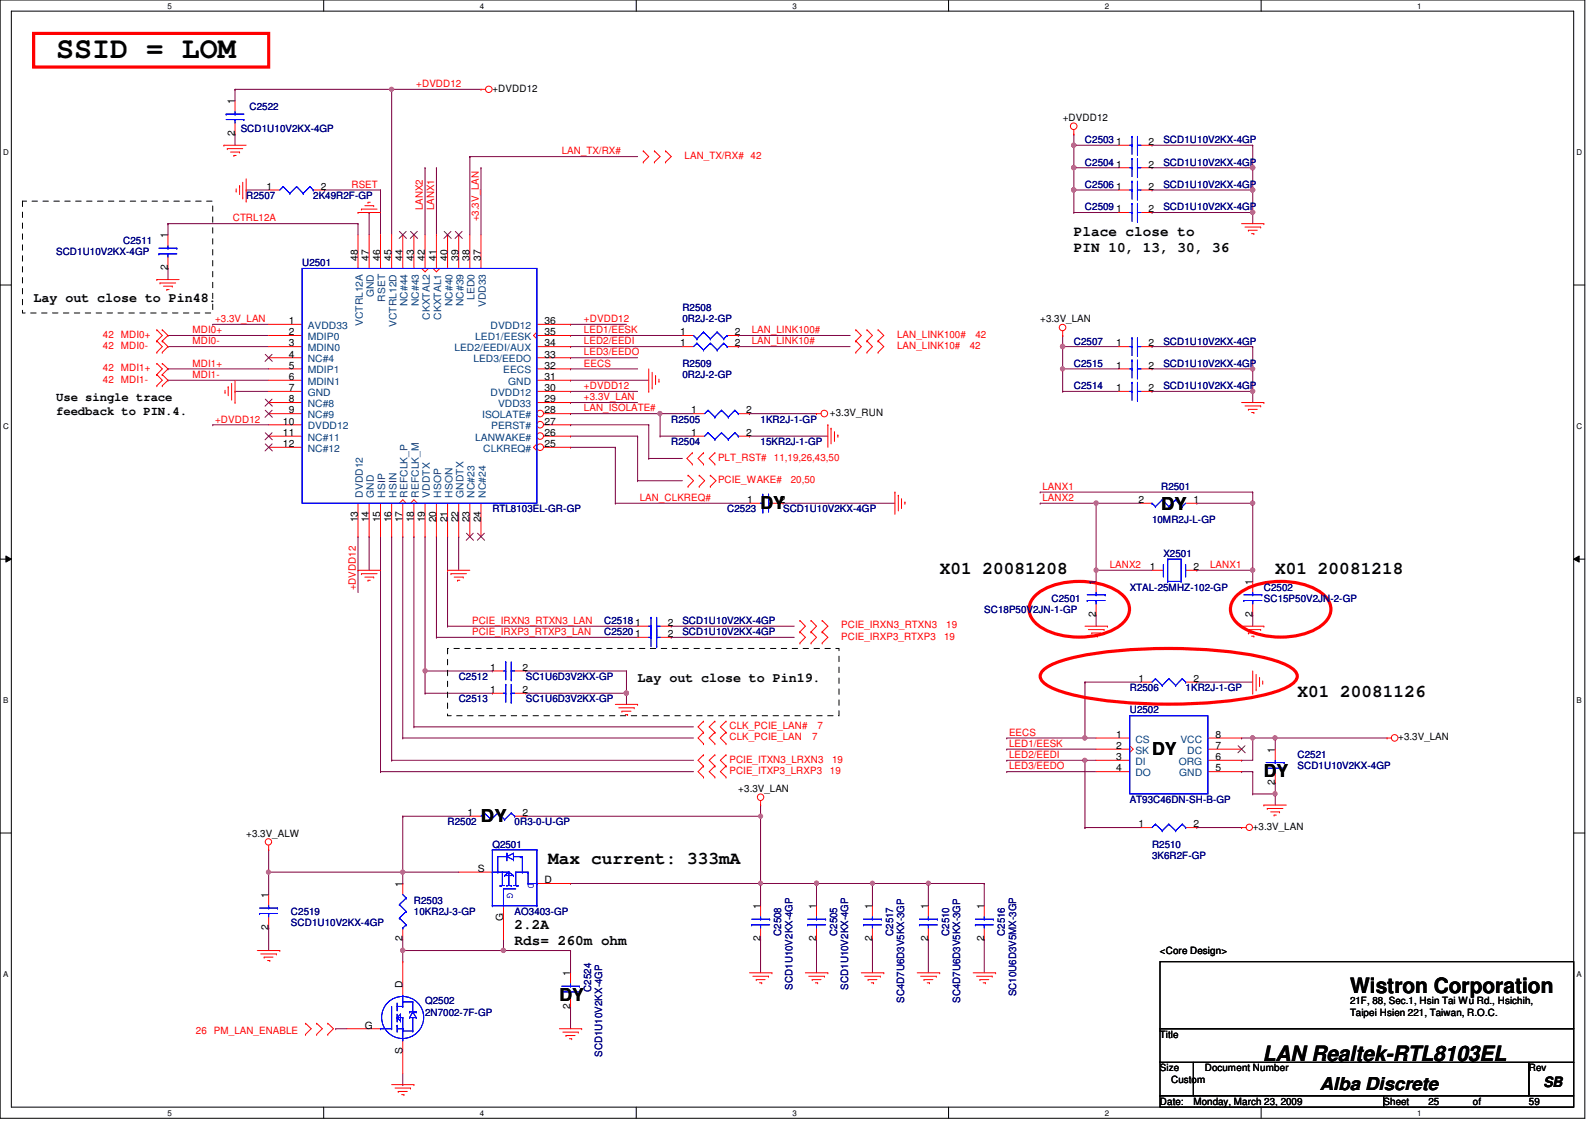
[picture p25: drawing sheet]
<svg xmlns="http://www.w3.org/2000/svg" width="297mm" height="210mm" viewBox="0 0 297 210" stroke-linecap="round" stroke-linejoin="round" font-family="sans-serif">
<defs><g id="words">
<text font-size="5.6" x="10.5" y="10.9">SSID = LOM</text>
<g font-size="3.9">
<text x="251.4" y="184.9">Wistron Corporation</text>
<text x="235.2" y="197.7">LAN Realtek-RTL8103EL</text>
</g>
<g font-size="3.3">
<text x="141.6" y="94.7">DY</text>
<text x="216.2" y="95">DY</text>
<text x="175" y="106.8">X01 20081208</text>
<text x="237.5" y="106.8">X01 20081218</text>
<text x="241.6" y="129.8">X01 20081126</text>
<text x="214.5" y="140.5">DY</text>
<text x="235.4" y="144.7">DY</text>
<text x="89.6" y="153">DY</text>
<text x="102.1" y="161">Max current: 333mA</text>
<text x="104.2" y="186.4">DY</text>
<text x="245.8" y="203">Alba Discrete</text>
</g>
<g font-size="2.7">
<text x="200" y="43.9">Place close to</text>
<text x="200" y="46.9">PIN 10, 13, 30, 36</text>
<text x="95.8" y="173">2.2A</text>
<text x="95.8" y="176.1">Rds= 260m ohm</text>
<text x="287.4" y="202.4">SB</text>
</g>
<g font-size="2.5">
<text x="6.3" y="56.2">Lay out close to Pin48.</text>
<text x="118.7" y="127">Lay out close to Pin19.</text>
</g>
<g font-size="2.3">
<text x="10.5" y="74.8">Use single trace</text>
<text x="10.5" y="77.3">feedback to PIN.4.</text>
</g>
<g font-size="1.9" fill="#f00">
<text x="77.5" y="16.2">+DVDD12</text>
<text x="104.6" y="28.7">LAN_TX/RX#</text>
<text x="127.5" y="29.6">LAN_TX/RX# 42</text>
<text x="65.4" y="35">RSET</text>
<text x="43.3" y="41.2">CTRL12A</text>
<text x="78.7" y="39.2" transform="rotate(-90 78.7 39.2)">LANX2</text>
<text x="80.9" y="39.2" transform="rotate(-90 80.9 39.2)">LANX1</text>
<text x="89.2" y="41.2" transform="rotate(-90 89.2 41.2)">+3.3V_LAN</text>
<text x="40" y="60">+3.3V_LAN</text>
<text x="108.8" y="60">+DVDD12</text>
<text x="19.2" y="62.9">42</text>
<text x="19.2" y="65">42</text>
<text x="22.5" y="62.9">MDI0+</text>
<text x="22.5" y="65">MDI0-</text>
<text x="35.9" y="62.1">MDI0+</text>
<text x="35.9" y="64.1">MDI0-</text>
<text x="108.8" y="62.1">LED1/EESK</text>
<text x="108.8" y="64.1">LED2/EEDI</text>
<text x="140" y="64.1">LAN_LINK10#</text>
<text x="140" y="62.1">LAN_LINK100#</text>
<text x="167.1" y="62.9">LAN_LINK100#</text>
<text x="167.1" y="65">LAN_LINK10#</text>
<text x="180.6" y="65">42</text>
<text x="181.6" y="62.9">42</text>
<text x="19.2" y="69.2">42</text>
<text x="19.2" y="71.2">42</text>
<text x="22.5" y="69.2">MDI1+</text>
<text x="22.5" y="71.2">MDI1-</text>
<text x="35.9" y="68.3">MDI1+</text>
<text x="35.9" y="70.4">MDI1-</text>
<text x="108.8" y="68.3">EECS</text>
<text x="108.8" y="66.2">LED3/EEDO</text>
<text x="108.8" y="76.6">LAN_ISOLATE#</text>
<text x="108.8" y="74.5">+3.3V_LAN</text>
<text x="108.8" y="72.5">+DVDD12</text>
<text x="40" y="78.7">+DVDD12</text>
<text x="133.7" y="85.8">PLT_RST#</text>
<text x="144.1" y="85.8">11,19,26,43,50</text>
<text x="119.2" y="93.3">LAN_CLKREQ#</text>
<text x="133.7" y="90">PCIE_WAKE#</text>
<text x="147.3" y="90">20,50</text>
<text x="194.1" y="93.3">LANX2</text>
<text x="194.1" y="91.2">LANX1</text>
<text x="206.7" y="105.8">LANX2</text>
<text x="225.4" y="105.8">LANX1</text>
<text x="66.2" y="109.9" transform="rotate(-90 66.2 109.9)">+DVDD12</text>
<text x="87.9" y="118.3">PCIE_IRXP3_RTXP3_LAN</text>
<text x="87.9" y="116.2">PCIE_IRXN3_RTXN3_LAN</text>
<text x="156.7" y="117.1">PCIE_IRXN3_RTXN3</text>
<text x="156.7" y="119.2">PCIE_IRXP3_RTXP3</text>
<text x="175.8" y="119.2">19</text>
<text x="176.2" y="117.1">19</text>
<text x="135.8" y="137.9">CLK_PCIE_LAN</text>
<text x="135.8" y="135.8">CLK_PCIE_LAN#</text>
<text x="151.3" y="137.9">7</text>
<text x="152.3" y="135.8">7</text>
<text x="187.9" y="137">EECS</text>
<text x="135.8" y="142.1">PCIE_ITXN3_LRXN3</text>
<text x="155" y="142.1">19</text>
<text x="187.9" y="139.1">LED1/EESK</text>
<text x="187.9" y="143.3">LED3/EEDO</text>
<text x="187.9" y="141.2">LED2/EEDI</text>
<text x="135.8" y="144.1">PCIE_ITXP3_LRXP3</text>
<text x="154.6" y="144.1">19</text>
<text x="36.5" y="192.5">26</text>
<text x="39.8" y="192.5">PM_LAN_ENABLE</text>
</g>
<g font-size="1.9">
<text x="91.7" y="17.1">+DVDD12</text>
<text x="43.7" y="19.4" transform="rotate(-90 43.7 19.4)">1</text>
<text x="197.9" y="22.5">+DVDD12</text>
<text x="43.7" y="25.4" transform="rotate(-90 43.7 25.4)">2</text>
<text x="207.9" y="27">1</text>
<text x="213.9" y="27">2</text>
<text x="49.6" y="35.3">1</text>
<text x="59.8" y="35.3">2</text>
<text x="207.9" y="31.2">1</text>
<text x="207.9" y="35.3">1</text>
<text x="213.9" y="31.2">2</text>
<text x="213.9" y="35.3">2</text>
<text x="207.9" y="39.5">1</text>
<text x="213.9" y="39.5">2</text>
<text x="31.2" y="44.4" transform="rotate(-90 31.2 44.4)">1</text>
<text x="31.2" y="50.4" transform="rotate(-90 31.2 50.4)">2</text>
<text x="66.6" y="48.6" transform="rotate(-90 66.6 48.6)">48</text>
<text x="68.7" y="48.6" transform="rotate(-90 68.7 48.6)">47</text>
<text x="70.8" y="48.6" transform="rotate(-90 70.8 48.6)">46</text>
<text x="72.9" y="48.6" transform="rotate(-90 72.9 48.6)">45</text>
<text x="75" y="48.6" transform="rotate(-90 75 48.6)">44</text>
<text x="77" y="48.6" transform="rotate(-90 77 48.6)">43</text>
<text x="79.1" y="48.6" transform="rotate(-90 79.1 48.6)">42</text>
<text x="81.2" y="48.6" transform="rotate(-90 81.2 48.6)">41</text>
<text x="83.3" y="48.6" transform="rotate(-90 83.3 48.6)">40</text>
<text x="85.4" y="48.6" transform="rotate(-90 85.4 48.6)">39</text>
<text x="87.5" y="48.6" transform="rotate(-90 87.5 48.6)">38</text>
<text x="89.5" y="48.6" transform="rotate(-90 89.5 48.6)">37</text>
<text x="193.7" y="60">+3.3V_LAN</text>
<text x="53.8" y="60.4">1</text>
<text x="53.8" y="62.4">2</text>
<text x="53.8" y="64.5">3</text>
<text x="101.4" y="60.4">36</text>
<text x="101.4" y="62.4">35</text>
<text x="101.4" y="64.5">34</text>
<text x="126.7" y="64.5">1</text>
<text x="126.7" y="62.4">1</text>
<text x="136.9" y="64.5">2</text>
<text x="136.9" y="62.4">2</text>
<text x="207.9" y="64.5">1</text>
<text x="213.9" y="64.5">2</text>
<text x="53.8" y="66.6">4</text>
<text x="53.8" y="68.7">5</text>
<text x="53.8" y="70.8">6</text>
<text x="101.4" y="66.6">33</text>
<text x="101.4" y="68.7">32</text>
<text x="101.4" y="70.8">31</text>
<text x="207.9" y="68.7">1</text>
<text x="213.9" y="68.7">2</text>
<text x="53.8" y="72.9">7</text>
<text x="53.8" y="74.9">8</text>
<text x="53.8" y="77">9</text>
<text x="101.4" y="72.9">30</text>
<text x="101.4" y="74.9">29</text>
<text x="101.4" y="77">28</text>
<text x="128.7" y="77">1</text>
<text x="138.9" y="77">2</text>
<text x="154.6" y="77.5">+3.3V_RUN</text>
<text x="207.9" y="72.9">1</text>
<text x="213.9" y="72.9">2</text>
<text x="52.7" y="79.1">10</text>
<text x="52.7" y="81.2">11</text>
<text x="52.7" y="83.3">12</text>
<text x="101.4" y="79.1">27</text>
<text x="101.4" y="81.2">26</text>
<text x="101.4" y="83.3">25</text>
<text x="128.7" y="81.2">1</text>
<text x="138.9" y="81.2">2</text>
<text x="139.1" y="93.7">1</text>
<text x="145.2" y="93.7">2</text>
<text x="212" y="93.7">2</text>
<text x="222.2" y="93.7">1</text>
<text x="66.6" y="97.3" transform="rotate(-90 66.6 97.3)">13</text>
<text x="68.7" y="97.3" transform="rotate(-90 68.7 97.3)">14</text>
<text x="70.8" y="97.3" transform="rotate(-90 70.8 97.3)">15</text>
<text x="72.9" y="97.3" transform="rotate(-90 72.9 97.3)">16</text>
<text x="75" y="97.3" transform="rotate(-90 75 97.3)">17</text>
<text x="77" y="97.3" transform="rotate(-90 77 97.3)">18</text>
<text x="79.1" y="97.3" transform="rotate(-90 79.1 97.3)">19</text>
<text x="81.2" y="97.3" transform="rotate(-90 81.2 97.3)">20</text>
<text x="83.3" y="97.3" transform="rotate(-90 83.3 97.3)">21</text>
<text x="85.4" y="97.3" transform="rotate(-90 85.4 97.3)">22</text>
<text x="87.5" y="97.3" transform="rotate(-90 87.5 97.3)">23</text>
<text x="89.5" y="97.3" transform="rotate(-90 89.5 97.3)">24</text>
<text x="214.2" y="106.2">1</text>
<text x="222.2" y="106.2">2</text>
<text x="204.1" y="108.9" transform="rotate(-90 204.1 108.9)">1</text>
<text x="233.3" y="108.9" transform="rotate(-90 233.3 108.9)">1</text>
<text x="118.3" y="118.7">1</text>
<text x="118.3" y="116.6">1</text>
<text x="124.4" y="118.7">2</text>
<text x="124.4" y="116.6">2</text>
<text x="204.1" y="115" transform="rotate(-90 204.1 115)">2</text>
<text x="233.3" y="115" transform="rotate(-90 233.3 115)">2</text>
<text x="91.3" y="124.9">1</text>
<text x="97.3" y="124.9">2</text>
<text x="91.3" y="129.1">1</text>
<text x="97.3" y="129.1">2</text>
<text x="212" y="127">1</text>
<text x="222.2" y="127">2</text>
<text x="207.9" y="137.4">1</text>
<text x="226.4" y="137.4">8</text>
<text x="260.4" y="137.9">+3.3V_LAN</text>
<text x="207.9" y="139.5">2</text>
<text x="207.9" y="141.6">3</text>
<text x="207.9" y="143.7">4</text>
<text x="226.4" y="143.7">5</text>
<text x="226.4" y="141.6">6</text>
<text x="226.4" y="139.5">7</text>
<text x="237.4" y="140.2" transform="rotate(-90 237.4 140.2)">1</text>
<text x="137.5" y="147.5">+3.3V_LAN</text>
<text x="237.4" y="146.2" transform="rotate(-90 237.4 146.2)">2</text>
<text x="45.8" y="155.8">+3.3V_ALW</text>
<text x="87.1" y="152">1</text>
<text x="97.3" y="152">2</text>
<text x="212" y="154.1">1</text>
<text x="222.2" y="154.1">2</text>
<text x="233.3" y="154.6">+3.3V_LAN</text>
<text x="50" y="167.3" transform="rotate(-90 50 167.3)">1</text>
<text x="75" y="165.2" transform="rotate(-90 75 165.2)">1</text>
<text x="89" y="162.4">S</text>
<text x="101.4" y="164.5">D</text>
<text x="50" y="173.3" transform="rotate(-90 50 173.3)">2</text>
<text x="93.7" y="171.6" transform="rotate(-90 93.7 171.6)">G</text>
<text x="141.6" y="169.3" transform="rotate(-90 141.6 169.3)">1</text>
<text x="152" y="169.3" transform="rotate(-90 152 169.3)">1</text>
<text x="162.4" y="169.3" transform="rotate(-90 162.4 169.3)">1</text>
<text x="172.8" y="169.3" transform="rotate(-90 172.8 169.3)">1</text>
<text x="183.3" y="169.3" transform="rotate(-90 183.3 169.3)">1</text>
<text x="75" y="175.3" transform="rotate(-90 75 175.3)">2</text>
<text x="141.6" y="175.3" transform="rotate(-90 141.6 175.3)">2</text>
<text x="152" y="175.3" transform="rotate(-90 152 175.3)">2</text>
<text x="162.4" y="175.3" transform="rotate(-90 162.4 175.3)">2</text>
<text x="172.8" y="175.3" transform="rotate(-90 172.8 175.3)">2</text>
<text x="183.3" y="175.3" transform="rotate(-90 183.3 175.3)">2</text>
<text x="216" y="177.7">&lt;Core Design&gt;</text>
<text x="75" y="183.9" transform="rotate(-90 75 183.9)">D</text>
<text x="106.2" y="181.8" transform="rotate(-90 106.2 181.8)">1</text>
<text x="67.9" y="191.6">G</text>
<text x="106.2" y="187.9" transform="rotate(-90 106.2 187.9)">2</text>
<text x="251.4" y="187.1">21F, 88, Sec.1, Hsin Tai Wu Rd., Hsichih,</text>
<text x="251.4" y="189.2">Taipei Hsien 221, Taiwan, R.O.C.</text>
<text x="75" y="196.4" transform="rotate(-90 75 196.4)">S</text>
<text x="216" y="193.3">Title</text>
<text x="216" y="199.6">Size</text>
<text x="218.1" y="201.6">Custom</text>
<text x="224.4" y="199.6">Document Number</text>
<text x="284.7" y="199.6">Rev</text>
<text x="216" y="205.8">Date:</text>
<text x="222.2" y="205.8">Monday, March 23, 2009</text>
<text x="257.7" y="205.8">Sheet</text>
<text x="266" y="205.8">25</text>
<text x="274.3" y="205.8">of</text>
<text x="284.7" y="205.8">59</text>
</g>
<g font-size="1.9" fill="#000080">
<text x="46.5" y="20.4">C2522</text>
<text x="44.8" y="24.6">SCD1U10V2KX-4GP</text>
<text x="202.1" y="26.7">C2503</text>
<text x="216.7" y="26.7">SCD1U10V2KX-4GP</text>
<text x="202.1" y="30.9">C2504</text>
<text x="202.1" y="35">C2506</text>
<text x="216.7" y="30.9">SCD1U10V2KX-4GP</text>
<text x="216.7" y="35">SCD1U10V2KX-4GP</text>
<text x="45.8" y="37.1">R2507</text>
<text x="58.3" y="37.1">2K49R2F-GP</text>
<text x="202.1" y="39.2">C2509</text>
<text x="216.7" y="39.2">SCD1U10V2KX-4GP</text>
<text x="10.5" y="47.5">SCD1U10V2KX-4GP</text>
<text x="22.9" y="45.4">C2511</text>
<text x="56.3" y="49.6">U2501</text>
<text x="127.1" y="57.9">R2508</text>
<text x="127.1" y="60">0R2J-2-GP</text>
<text x="200" y="64.2">C2507</text>
<text x="216.7" y="64.2">SCD1U10V2KX-4GP</text>
<text x="127.1" y="68.3">R2509</text>
<text x="127.1" y="70.4">0R2J-2-GP</text>
<text x="200" y="68.3">C2515</text>
<text x="216.7" y="68.3">SCD1U10V2KX-4GP</text>
<text x="200" y="72.5">C2514</text>
<text x="216.7" y="72.5">SCD1U10V2KX-4GP</text>
<text x="125" y="82.9">R2504</text>
<text x="125" y="78.7">R2505</text>
<text x="141.6" y="82.9">15KR2J-1-GP</text>
<text x="141.6" y="78.7">1KR2J-1-GP</text>
<text x="91.7" y="95.4">RTL8103EL-GR-GP</text>
<text x="135.4" y="95.4">C2523</text>
<text x="145.8" y="95.4">SCD1U10V2KX-4GP</text>
<text x="216.2" y="91.2">R2501</text>
<text x="214.5" y="97.5">10MR2J-L-GP</text>
<text x="216.7" y="103.8">X2501</text>
<text x="195.8" y="112.1">C2501</text>
<text x="210.4" y="110">XTAL-25MHZ-102-GP</text>
<text x="235.4" y="110">C2502</text>
<text x="235.4" y="112.1">SC15P50V2JN-2-GP</text>
<text x="112.5" y="118.3">C2520</text>
<text x="112.5" y="116.2">C2518</text>
<text x="127.1" y="118.3">SCD1U10V2KX-4GP</text>
<text x="127.1" y="116.2">SCD1U10V2KX-4GP</text>
<text x="183.3" y="114.2">SC18P50V2JN-1-GP</text>
<text x="85.4" y="126.7">C2512</text>
<text x="85.4" y="130.8">C2513</text>
<text x="97.9" y="126.7">SC1U6D3V2KX-GP</text>
<text x="97.9" y="130.8">SC1U6D3V2KX-GP</text>
<text x="210.4" y="128.7">R2506</text>
<text x="220.8" y="128.7">1KR2J-1-GP</text>
<text x="210.4" y="132.9">U2502</text>
<text x="241.6" y="141.2">C2521</text>
<text x="241.6" y="143.3">SCD1U10V2KX-4GP</text>
<text x="210.4" y="149.6">AT93C46DN-SH-B-GP</text>
<text x="83.4" y="153.7">R2502</text>
<text x="95.8" y="153.7">0R3-0-U-GP</text>
<text x="91.7" y="157.9">Q2501</text>
<text x="214.5" y="157.9">R2510</text>
<text x="214.5" y="160">3K6R2F-GP</text>
<text x="54.2" y="170.4">C2519</text>
<text x="54.2" y="172.5">SCD1U10V2KX-4GP</text>
<text x="77.1" y="168.3">R2503</text>
<text x="77.1" y="170.4">10KR2J-3-GP</text>
<text x="95.8" y="170.4">AO3403-GP</text>
<text x="145.5" y="174.3" transform="rotate(-90 145.5 174.3)">C2508</text>
<text x="155.9" y="174.3" transform="rotate(-90 155.9 174.3)">C2505</text>
<text x="166.3" y="174.3" transform="rotate(-90 166.3 174.3)">C2517</text>
<text x="176.7" y="174.3" transform="rotate(-90 176.7 174.3)">C2510</text>
<text x="187.2" y="174.3" transform="rotate(-90 187.2 174.3)">C2516</text>
<text x="110.1" y="184.7" transform="rotate(-90 110.1 184.7)">C2524</text>
<text x="147.6" y="184.3" transform="rotate(-90 147.6 184.3)">SCD1U10V2KX-4GP</text>
<text x="158" y="184.3" transform="rotate(-90 158 184.3)">SCD1U10V2KX-4GP</text>
<text x="189.2" y="185.6" transform="rotate(-90 189.2 185.6)">SC10U6D3V5MX-3GP</text>
<text x="79.2" y="187.1">Q2502</text>
<text x="79.2" y="189.1">2N7002-7F-GP</text>
<text x="168.4" y="186.8" transform="rotate(-90 168.4 186.8)">SC4D7U6D3V5KX-3GP</text>
<text x="178.8" y="186.8" transform="rotate(-90 178.8 186.8)">SC4D7U6D3V5KX-3GP</text>
<text x="112.1" y="196.8" transform="rotate(-90 112.1 196.8)">SCD1U10V2KX-4GP</text>
</g>
<g font-size="1.9" fill="#004080">
<text x="69.6" y="55.3" transform="rotate(-90 69.6 55.3)">GND</text>
<text x="71.8" y="56.2" transform="rotate(-90 71.8 56.2)">RSET</text>
<text x="75.9" y="57" transform="rotate(-90 75.9 57)">NC#44</text>
<text x="78" y="57" transform="rotate(-90 78 57)">NC#43</text>
<text x="80" y="59.6" transform="rotate(-90 80 59.6)">CKXTAL2</text>
<text x="82.2" y="59.6" transform="rotate(-90 82.2 59.6)">CKXTAL1</text>
<text x="84.2" y="57" transform="rotate(-90 84.2 57)">NC#40</text>
<text x="86.3" y="57" transform="rotate(-90 86.3 57)">NC#39</text>
<text x="88.4" y="55.8" transform="rotate(-90 88.4 55.8)">LED0</text>
<text x="90.5" y="57.2" transform="rotate(-90 90.5 57.2)">VDD33</text>
<text x="57.3" y="61.3">AVDD33</text>
<text x="57.3" y="63.3">MDIP0</text>
<text x="57.3" y="65.4">MDIN0</text>
<text x="67.6" y="60.7" transform="rotate(-90 67.6 60.7)">VCTRL12A</text>
<text x="73.8" y="60.9" transform="rotate(-90 73.8 60.9)">VCTRL12D</text>
<text x="84.6" y="65.4">LED2/EEDI/AUX</text>
<text x="88.5" y="63.3">LED1/EESK</text>
<text x="91.4" y="61.3">DVDD12</text>
<text x="57.3" y="67.5">NC#4</text>
<text x="57.3" y="69.6">MDIP1</text>
<text x="57.3" y="71.7">MDIN1</text>
<text x="88.2" y="67.5">LED3/EEDO</text>
<text x="93.7" y="69.6">EECS</text>
<text x="94.7" y="71.7">GND</text>
<text x="57.3" y="73.7">GND</text>
<text x="57.3" y="75.8">NC#8</text>
<text x="57.3" y="77.9">NC#9</text>
<text x="89.8" y="77.9">ISOLATE#</text>
<text x="91.4" y="73.7">DVDD12</text>
<text x="92.7" y="75.8">VDD33</text>
<text x="57.3" y="80">DVDD12</text>
<text x="57.3" y="82.1">NC#11</text>
<text x="88.5" y="82.1">LANWAKE#</text>
<text x="91.5" y="80">PERST#</text>
<text x="57.3" y="84.2">NC#12</text>
<text x="90" y="84.2">CLKREQ#</text>
<text x="67.6" y="92.7" transform="rotate(-90 67.6 92.7)">DVDD12</text>
<text x="69.6" y="92.7" transform="rotate(-90 69.6 92.7)">GND</text>
<text x="71.8" y="92.7" transform="rotate(-90 71.8 92.7)">HSIP</text>
<text x="73.8" y="92.7" transform="rotate(-90 73.8 92.7)">HSIN</text>
<text x="75.9" y="92.7" transform="rotate(-90 75.9 92.7)">REFCLK_P</text>
<text x="78" y="92.7" transform="rotate(-90 78 92.7)">REFCLK_M</text>
<text x="80" y="92.7" transform="rotate(-90 80 92.7)">VDDTX</text>
<text x="82.2" y="92.7" transform="rotate(-90 82.2 92.7)">HSOP</text>
<text x="84.2" y="92.7" transform="rotate(-90 84.2 92.7)">HSON</text>
<text x="86.3" y="92.7" transform="rotate(-90 86.3 92.7)">GNDTX</text>
<text x="88.4" y="92.7" transform="rotate(-90 88.4 92.7)">NC#23</text>
<text x="90.5" y="92.7" transform="rotate(-90 90.5 92.7)">NC#24</text>
<text x="211.5" y="138.3">CS</text>
<text x="211.5" y="140.4">SK</text>
<text x="211.5" y="142.5">DI</text>
<text x="219.5" y="142.5">ORG</text>
<text x="219.8" y="138.3">VCC</text>
<text x="221.1" y="140.4">DC</text>
<text x="211.5" y="144.6">DO</text>
<text x="219.6" y="144.6">GND</text>
</g>
<g font-size="1.9" fill="#00f">
<text x="94.4" y="166.4" transform="rotate(90 94.4 166.4)">G</text>
<text x="98.4" y="164.5" transform="rotate(90 98.4 164.5)">D</text>
</g>
<g font-size="1.5">
<text x="31.2" y="1.6">5</text>
<text x="89.4" y="1.6">4</text>
<text x="147.6" y="1.6">3</text>
<text x="205.7" y="1.6">2</text>
<text x="263.9" y="1.6">1</text>
<text x=".6" y="28.9">D</text>
<text x="293.6" y="28.9">D</text>
<text x=".6" y="79.9">C</text>
<text x="293.6" y="79.9">C</text>
<text x=".6" y="131">B</text>
<text x="293.6" y="131">B</text>
<text x=".6" y="182">A</text>
<text x="293.6" y="182">A</text>
<text x="31.2" y="207.8">5</text>
<text x="89.4" y="207.8">4</text>
<text x="147.6" y="207.8">3</text>
<text x="205.7" y="207.8">2</text>
<text x="263.9" y="207.8">1</text>
</g>
</g></defs>
<path d="M0 0h295.1v208.3h-295.1zM2.1 2.1h291v204.1h-291z" fill="none" stroke="#000" stroke-width=".19"/>
<g fill="#fff">
<path d="M31.2 .3h.8v1.6h-.8z"/>
<path d="M31.2 206.5h.8v1.6h-.8z"/>
</g>
<path d="M60.3 0v2.1M60.3 206.2v2.1" fill="none" stroke="#000" stroke-width=".19"/>
<g fill="#fff">
<path d="M89.4 .3h.8v1.6h-.8z"/>
<path d="M89.4 206.5h.8v1.6h-.8z"/>
</g>
<path d="M118.5 0v2.1M118.5 206.2v2.1" fill="none" stroke="#000" stroke-width=".19"/>
<g fill="#fff">
<path d="M147.6 .3h.8v1.6h-.8z"/>
<path d="M147.6 206.5h.8v1.6h-.8z"/>
</g>
<path d="M176.7 0v2.1M176.7 206.2v2.1" fill="none" stroke="#000" stroke-width=".19"/>
<g fill="#fff">
<path d="M205.7 .3h.8v1.6h-.8z"/>
<path d="M205.7 206.5h.8v1.6h-.8z"/>
</g>
<path d="M234.9 0v2.1M234.9 206.2v2.1" fill="none" stroke="#000" stroke-width=".19"/>
<g fill="#fff">
<path d="M263.9 .3h.8v1.6h-.8z"/>
<path d="M263.9 206.5h.8v1.6h-.8z"/>
<path d="M.6 27.6h1v1.6h-1z"/>
<path d="M293.6 27.6h1.1v1.6h-1.1z"/>
<path d="M.6 78.6h1v1.6h-1z"/>
<path d="M293.6 78.6h1.1v1.6h-1.1z"/>
</g>
<path d="M0 53.1h2.1M293.1 53.1h2" fill="none" stroke="#000" stroke-width=".19"/>
<g fill="#fff">
<path d="M.6 129.6h1v1.7h-1z"/>
<path d="M293.6 129.6h1v1.7h-1z"/>
</g>
<path d="M0 104.1h2.1M1.1 103.5l1 .6-1 .6zM293.1 104.1l1-.6v1.2zM293.1 104.1h2" fill="none" stroke="#000" stroke-width=".19"/>
<path d="M1.1 103.5l1 .6-1 .6zM293.1 104.1l1-.6v1.2z" fill="#000"/>
<g fill="#fff">
<path d="M.6 180.6h1v1.7h-1z"/>
<path d="M293.6 180.6h1v1.7h-1z"/>
</g>
<path d="M0 155.2h2.1M293.1 155.2h2" fill="none" stroke="#000" stroke-width=".19"/>
<path d="M75 99.9h.1M75 99.9v37.6M79.2 99.9h.1M79.2 99.9v25.1M81.3 99.9h.1M81.3 99.9v18.8M75 137.5h.1M75 137.5h54.2M77.1 135.4h.1M77.1 135.4h52.1" fill="none" stroke="#800040" stroke-width=".19"/>
<circle cx="79.2" cy="124.9" r=".39" fill="#f0f"/>
<circle cx="79.2" cy="124.9" r=".39" fill="none" stroke="#f0f" stroke-width=".19"/>
<g fill="none" stroke="#800040" stroke-width=".19">
<path d="M79.2 31.2h.1M79.2 31.2v12.5M81.3 31.2h.1M81.3 31.2v12.5M106.3 77h.1M106.3 77h16.6M70.9 99.9h.1M70.9 99.9v43.8M72.9 99.9h.1M72.9 99.9v41.7M77.1 99.9h.1M77.1 99.9v35.5"/>
<path d="M83.4 99.9h.1M83.4 99.9v16.7M70.9 143.7h.1M70.9 143.7h58.3M72.9 141.6h.1M72.9 141.6h56.3"/>
</g>
<circle cx="122.9" cy="77" r=".39" fill="#f0f"/>
<circle cx="122.9" cy="77" r=".39" fill="none" stroke="#f0f" stroke-width=".19"/>
<g fill="none" stroke="#800040" stroke-width=".19">
<path d="M43.8 16.6h.1M43.8 16.6h45.8M43.8 16.6v2.2M72.9 16.6h.1M72.9 16.6v27.1M70.9 35.4h.1M70.9 35.4v8.3M31.3 41.7h.1M31.3 41.7h35.4M66.7 41.7h.1M66.7 41.7v2M31.3 68.7h.1"/>
<path d="M31.3 70.8h.1M31.3 62.5h.1M31.3 64.6h.1M31.3 68.7h18.7M31.3 70.8h18.7M31.3 62.5h18.7M31.3 64.6h18.7M39.6 79.1h.1M39.6 60.4h.1M39.6 79.1h10.4M39.6 60.4h10.4M43.8 72.9h.1"/>
<path d="M43.8 72.9h6.2M106.3 79.1h.1M106.3 62.5h.1M106.3 60.4h.1M106.3 75h.1M106.3 72.9h.1M106.3 79.1h14.5M106.3 62.5h20.8M106.3 72.9h12.4M106.3 60.4h10.4M106.3 75h12.4M120.8 79.1h.1"/>
<path d="M120.8 79.1v6.3M106.3 83.3h.1M106.3 83.3h8.3M114.6 83.3h.1M114.6 83.3v10.4M118.7 81.2h.1M118.7 89.5h.1M118.7 81.2v8.3M118.7 89.5h8.4"/>
</g>
<circle cx="72.9" cy="16.6" r=".39" fill="#f0f"/>
<circle cx="72.9" cy="16.6" r=".39" fill="none" stroke="#f0f" stroke-width=".19"/>
<g fill="none" stroke="#800040" stroke-width=".19">
<path d="M43.8 25h.1M43.8 25v2.1M45.8 35.4h.1M45.8 35.4h4.2M60.4 35.4h.1M60.4 35.4h10.5M68.7 39.6h.1M68.7 39.6v4.1M89.6 31.2h.1M89.6 31.2v12.5M106.3 70.8h.1M106.3 68.7h.1"/>
<path d="M106.3 66.6h.1M106.3 64.6h.1M106.3 70.8h14.5M106.3 68.7h12.4M106.3 66.6h12.4M106.3 64.6h20.8M122.9 77h.1M122.9 77h6.3M122.9 77v4.2M139.6 77h.1M139.6 77h12.5M66.7 99.9h.1"/>
<path d="M66.7 99.9v10.5M68.7 99.9h.1M68.7 99.9v6.3M85.4 99.9h.1M85.4 99.9v6.3M106.3 81.2h.1M106.3 81.2h12.4M114.6 93.7h.1M114.6 93.7h25M120.8 85.4h.1M120.8 85.4h6.3M122.9 81.2h.1"/>
<path d="M122.9 81.2h6.3M139.6 81.2h.1M139.6 81.2h14.6M145.8 93.7h.1M145.8 93.7h20.9M50 158.3h.1M50 158.3v4.1M75 152h.1M75 152v10.4M106.3 164.5h.1M106.3 164.5h45.8M141.6 164.5h.1"/>
</g>
<circle cx="152.1" cy="164.5" r=".38" fill="#f0f"/>
<circle cx="152.1" cy="164.5" r=".38" fill="none" stroke="#f0f" stroke-width=".19"/>
<path d="M172.9 164.5h.1M172.9 164.5h10.4" fill="none" stroke="#800040" stroke-width=".19"/>
<circle cx="172.9" cy="164.5" r=".38" fill="#f0f"/>
<circle cx="172.9" cy="164.5" r=".38" fill="none" stroke="#f0f" stroke-width=".19"/>
<path d="M97.9 152h.1M97.9 152h43.7M141.6 152h.1M141.6 152v12.5" fill="none" stroke="#800040" stroke-width=".19"/>
<circle cx="141.6" cy="164.5" r=".38" fill="#f0f"/>
<circle cx="141.6" cy="164.5" r=".38" fill="none" stroke="#f0f" stroke-width=".19"/>
<circle cx="141.6" cy="152" r=".38" fill="#f0f"/>
<circle cx="141.6" cy="152" r=".38" fill="none" stroke="#f0f" stroke-width=".19"/>
<path d="M75 152h.1M75 152h12.5M75 164.5h.1M75 162.4v2.1M93.8 177h.1M93.8 177h12.5M152.1 175h.1M152.1 175v6.2M183.3 164.5h.1M183.3 164.5v4.2" fill="none" stroke="#800040" stroke-width=".19"/>
<circle cx="93.7" cy="177" r=".4" fill="#f0f"/>
<circle cx="93.7" cy="177" r=".4" fill="none" stroke="#f0f" stroke-width=".19"/>
<path d="M50 162.4h.1M50 162.4v4.2M50 162.4h25M162.5 175h.1M162.5 175v6.2M172.9 175h.1M172.9 175v6.2" fill="none" stroke="#800040" stroke-width=".19"/>
<circle cx="75" cy="162.4" r=".39" fill="#f0f"/>
<circle cx="75" cy="162.4" r=".39" fill="none" stroke="#f0f" stroke-width=".19"/>
<circle cx="50" cy="162.4" r=".38" fill="#f0f"/>
<circle cx="50" cy="162.4" r=".38" fill="none" stroke="#f0f" stroke-width=".19"/>
<path d="M50 172.8h.1M50 172.8v4.2M152.1 164.5h.1M152.1 164.5v4.2M162.5 164.5h.1M162.5 164.5v4.2M162.5 164.5h10.4M172.9 164.5h.1M172.9 164.5v4.2" fill="none" stroke="#800040" stroke-width=".19"/>
<circle cx="162.5" cy="164.5" r=".38" fill="#f0f"/>
<circle cx="162.5" cy="164.5" r=".38" fill="none" stroke="#f0f" stroke-width=".19"/>
<path d="M141.6 175h.1M141.6 164.5h.1M141.6 164.5v4.2M141.6 175v6.2M152.1 164.5h.1M152.1 164.5h10.4M183.3 175h.1M183.3 175v6.2" fill="none" stroke="#800040" stroke-width=".19"/>
<circle cx="152.1" cy="164.5" r=".38" fill="#f0f"/>
<circle cx="152.1" cy="164.5" r=".38" fill="none" stroke="#f0f" stroke-width=".19"/>
<g fill="none" stroke="#800040" stroke-width=".19">
<path d="M187.5 139.5h.1M187.5 139.5h16.6M202.1 127h.1M202.1 127h10.4M202.1 127v10.5M222.9 127h.1M222.9 127h10.4M231.2 137.5h.1M231.2 137.5h2.1M233.3 137.5h.1M233.3 137.5v4.1h-2.1M141.6 149.9h.1"/>
<path d="M141.6 149.9v2.1M187.5 143.7h.1M187.5 143.7h16.6M202.1 154.1h.1M202.1 141.6h.1M202.1 154.1h10.4M202.1 141.6h2M222.9 154.1h.1M222.9 154.1h8.3M231.2 143.7h.1M231.2 141.6h.1M231.2 143.7h2.1"/>
<path d="M233.3 143.7h.1M233.3 147.9h.1M233.3 143.7v4.2M233.3 147.9h4.2M75 177h.1M75 162.4h.1M75 179.1h.1M75 175v4.1M75 162.4h10.4M93.8 177h.1M93.8 175v2M62.5 191.6h.1"/>
<path d="M62.5 191.6h2.1M75 199.9v2.1M75 202h.1"/>
</g>
<circle cx="233.3" cy="137.4" r=".4" fill="#f0f"/>
<circle cx="233.3" cy="137.4" r=".4" fill="none" stroke="#f0f" stroke-width=".19"/>
<path d="M237.5 137.5h.1M237.5 137.5h20.8" fill="none" stroke="#800040" stroke-width=".19"/>
<circle cx="237.4" cy="137.4" r=".39" fill="#f0f"/>
<circle cx="237.4" cy="137.4" r=".39" fill="none" stroke="#f0f" stroke-width=".19"/>
<path d="M237.5 145.8h.1M237.5 145.8v2.1" fill="none" stroke="#800040" stroke-width=".19"/>
<circle cx="237.4" cy="147.8" r=".39" fill="#f0f"/>
<circle cx="237.4" cy="147.8" r=".39" fill="none" stroke="#f0f" stroke-width=".19"/>
<path d="M187.5 137.5h.1M187.5 137.5h16.6M202.1 137.5h.1M233.3 137.5h.1M233.3 137.5h4.2M237.5 137.5h.1M237.5 137.5v2M237.5 147.9h.1M237.5 147.9v2" fill="none" stroke="#800040" stroke-width=".19"/>
<circle cx="202" cy="137.4" r=".4" fill="#f0f"/>
<circle cx="202" cy="137.4" r=".4" fill="none" stroke="#f0f" stroke-width=".19"/>
<path d="M222.9 106.2h.1M222.9 106.2h10.4M233.3 106.2h.1M233.3 106.2v2.1" fill="none" stroke="#800040" stroke-width=".19"/>
<circle cx="233.3" cy="106.2" r=".4" fill="#f0f"/>
<circle cx="233.3" cy="106.2" r=".4" fill="none" stroke="#f0f" stroke-width=".19"/>
<path d="M204.1 106.2h.1M204.1 106.2v2.1M204.1 106.2h10.4" fill="none" stroke="#800040" stroke-width=".19"/>
<circle cx="204.1" cy="106.2" r=".39" fill="#f0f"/>
<circle cx="204.1" cy="106.2" r=".39" fill="none" stroke="#f0f" stroke-width=".19"/>
<path d="M222.9 93.7h.1M222.9 93.7h10.4M204.1 114.6h.1M204.1 114.6v2" fill="none" stroke="#800040" stroke-width=".19"/>
<circle cx="233.3" cy="93.7" r=".4" fill="#f0f"/>
<circle cx="233.3" cy="93.7" r=".4" fill="none" stroke="#f0f" stroke-width=".19"/>
<path d="M193.7 93.7h.1M193.7 93.7h18.8M204.1 93.7h.1M204.1 93.7v12.5M233.3 91.7h.1M233.3 91.7v2M233.3 114.6h.1M233.3 114.6v2" fill="none" stroke="#800040" stroke-width=".19"/>
<circle cx="204.1" cy="93.7" r=".39" fill="#f0f"/>
<circle cx="204.1" cy="93.7" r=".39" fill="none" stroke="#f0f" stroke-width=".19"/>
<path d="M197.9 72.9h.1M197.9 62.5h.1M197.9 64.6h.1M197.9 72.9h10.4M197.9 62.5v2.1M197.9 64.6h10.4M193.7 91.7h.1M193.7 91.7h39.6M233.3 93.7h.1M233.3 93.7v12.5" fill="none" stroke="#800040" stroke-width=".19"/>
<circle cx="197.9" cy="64.5" r=".4" fill="#f0f"/>
<circle cx="197.9" cy="64.5" r=".4" fill="none" stroke="#f0f" stroke-width=".19"/>
<path d="M197.9 64.6h.1M197.9 64.6v4.1M214.5 68.7h.1M214.5 68.7h18.8" fill="none" stroke="#800040" stroke-width=".19"/>
<circle cx="197.9" cy="64.5" r=".4" fill="#f0f"/>
<circle cx="197.9" cy="64.5" r=".4" fill="none" stroke="#f0f" stroke-width=".19"/>
<path d="M197.9 68.7h.1M197.9 68.7h10.4M197.9 68.7v4.2M233.3 64.6h.1M233.3 64.6v4.1" fill="none" stroke="#800040" stroke-width=".19"/>
<circle cx="197.9" cy="68.7" r=".39" fill="#f0f"/>
<circle cx="197.9" cy="68.7" r=".39" fill="none" stroke="#f0f" stroke-width=".19"/>
<path d="M214.5 64.6h.1M214.5 64.6h18.8M233.3 68.7h.1M233.3 68.7v4.2" fill="none" stroke="#800040" stroke-width=".19"/>
<circle cx="233.3" cy="68.7" r=".39" fill="#f0f"/>
<circle cx="233.3" cy="68.7" r=".39" fill="none" stroke="#f0f" stroke-width=".19"/>
<path d="M214.5 72.9h.1M214.5 72.9h18.8" fill="none" stroke="#800040" stroke-width=".19"/>
<circle cx="233.3" cy="72.9" r=".4" fill="#f0f"/>
<circle cx="233.3" cy="72.9" r=".4" fill="none" stroke="#f0f" stroke-width=".19"/>
<path d="M214.5 35.4h.1M233.3 31.2h.1M233.3 31.2v4.2h-18.8M233.3 72.9h.1M233.3 72.9v2.1" fill="none" stroke="#800040" stroke-width=".19"/>
<circle cx="233.3" cy="35.4" r=".4" fill="#f0f"/>
<circle cx="233.3" cy="35.4" r=".4" fill="none" stroke="#f0f" stroke-width=".19"/>
<circle cx="233.3" cy="31.2" r=".4" fill="#f0f"/>
<circle cx="233.3" cy="31.2" r=".4" fill="none" stroke="#f0f" stroke-width=".19"/>
<path d="M200 35.4h.1M200 31.2h.1M200 35.4h8.3M200 31.2v4.2" fill="none" stroke="#800040" stroke-width=".19"/>
<circle cx="200" cy="35.4" r=".4" fill="#f0f"/>
<circle cx="200" cy="35.4" r=".4" fill="none" stroke="#f0f" stroke-width=".19"/>
<circle cx="200" cy="31.2" r=".4" fill="#f0f"/>
<circle cx="200" cy="31.2" r=".4" fill="none" stroke="#f0f" stroke-width=".19"/>
<path d="M200 25h.1M200 35.4h.1M200 25v2.1M200 35.4v4.2M214.5 39.6h.1M214.5 39.6h18.8" fill="none" stroke="#800040" stroke-width=".19"/>
<circle cx="200" cy="35.4" r=".4" fill="#f0f"/>
<circle cx="200" cy="35.4" r=".4" fill="none" stroke="#f0f" stroke-width=".19"/>
<path d="M233.3 35.4h.1M233.3 35.4v4.2" fill="none" stroke="#800040" stroke-width=".19"/>
<circle cx="233.3" cy="39.5" r=".39" fill="#f0f"/>
<circle cx="233.3" cy="39.5" r=".39" fill="none" stroke="#f0f" stroke-width=".19"/>
<circle cx="233.3" cy="35.4" r=".4" fill="#f0f"/>
<circle cx="233.3" cy="35.4" r=".4" fill="none" stroke="#f0f" stroke-width=".19"/>
<path d="M200 31.2h.1M200 27.1h.1M200 31.2h8.3M200 27.1v4.1" fill="none" stroke="#800040" stroke-width=".19"/>
<circle cx="200" cy="31.2" r=".4" fill="#f0f"/>
<circle cx="200" cy="31.2" r=".4" fill="none" stroke="#f0f" stroke-width=".19"/>
<circle cx="200" cy="27" r=".39" fill="#f0f"/>
<circle cx="200" cy="27" r=".39" fill="none" stroke="#f0f" stroke-width=".19"/>
<path d="M214.5 27.1h.1M214.5 27.1h18.8M233.3 39.6h.1M233.3 39.6v2.1" fill="none" stroke="#800040" stroke-width=".19"/>
<circle cx="233.3" cy="39.5" r=".39" fill="#f0f"/>
<circle cx="233.3" cy="39.5" r=".39" fill="none" stroke="#f0f" stroke-width=".19"/>
<path d="M200 27.1h.1M200 27.1h8.3" fill="none" stroke="#800040" stroke-width=".19"/>
<circle cx="200" cy="27" r=".39" fill="#f0f"/>
<circle cx="200" cy="27" r=".39" fill="none" stroke="#f0f" stroke-width=".19"/>
<path d="M214.5 31.2h.1M233.3 27.1h.1M233.3 27.1v4.1h-18.8" fill="none" stroke="#800040" stroke-width=".19"/>
<circle cx="233.3" cy="31.2" r=".4" fill="#f0f"/>
<circle cx="233.3" cy="31.2" r=".4" fill="none" stroke="#f0f" stroke-width=".19"/>
<g fill="none" stroke="#800040" stroke-width=".19">
<path d="M87.5 29.2h.1M87.5 29.2h31.2M87.5 29.2v14.5M200 39.6h.1M200 39.6h8.3M31.3 41.7h.1M31.3 50h.1M31.3 41.7v2M31.3 50v2.1M137.5 64.6h.1M137.5 62.5h.1M137.5 64.6h20.8"/>
<path d="M137.5 62.5h20.8M97.9 125h.1M97.9 129.1h.1M97.9 125h18.8M116.7 125h.1M116.7 125v4.1h-18.8"/>
</g>
<circle cx="116.6" cy="129.1" r=".4" fill="#f0f"/>
<circle cx="116.6" cy="129.1" r=".4" fill="none" stroke="#f0f" stroke-width=".19"/>
<path d="M116.7 129.1h.1M116.7 129.1v2.1" fill="none" stroke="#800040" stroke-width=".19"/>
<circle cx="116.6" cy="129.1" r=".4" fill="#f0f"/>
<circle cx="116.6" cy="129.1" r=".4" fill="none" stroke="#f0f" stroke-width=".19"/>
<path d="M79.2 129.1h.1M79.2 129.1h12.5M91.7 125h.1M91.7 129.1h.1M91.7 125h-12.5v4.1M202.1 154.1h.1M202.1 141.6v12.5" fill="none" stroke="#800040" stroke-width=".19"/>
<circle cx="202" cy="141.6" r=".39" fill="#f0f"/>
<circle cx="202" cy="141.6" r=".39" fill="none" stroke="#f0f" stroke-width=".19"/>
<path d="M187.5 141.6h.1M187.5 141.6h14.6M75 177h.1M75 177h18.8M106.3 177h.1M106.3 177v4.2M106.3 187.5h.1M106.3 187.5v4.1" fill="none" stroke="#800040" stroke-width=".19"/>
<circle cx="75" cy="177" r=".4" fill="#f0f"/>
<circle cx="75" cy="177" r=".4" fill="none" stroke="#f0f" stroke-width=".19"/>
<path d="M81.3 118.7h.1M81.3 118.7h37.4M83.4 116.6h.1M83.4 116.6h35.3M125 116.6h.1M125 118.7h.1M125 118.7h22.9M125 116.6h22.9" fill="none" stroke="#800040" stroke-width=".19"/>
<g fill="none" stroke="#f00" stroke-width=".19">
<path d="M89.6 16.6h.1M89.6 16.6h.8M41.7 27.1h.1M41.7 27.1h4.1M42.3 27.7h.1M42.3 27.7h2.9M42.9 28.3h1.7M43.6 29h.1M43.6 29h.4M44 35.6h.1M44 35.2v.4M44.6 28.3h.1"/>
<path d="M44.6 34.6h.1M44.6 34.6v1.6M45.2 36.9h.1M45.2 34v2.9M45.8 37.5h.1M45.8 33.3v4.2M50 35.4h2.1M58.3 35.4h2.1M66.7 39.6h.1M66.7 39.6h4.2M67.3 38.9h.1M67.3 38.9h2.9"/>
<path d="M67.9 38.3h1.7M68.5 37.7h.1M68.5 37.7h.5M69.6 38.3h.1M119.8 30.2h.1M119.8 28.1h.1M119.8 28.1l1 1.1-1 1M121.9 28.1h.1M121.9 30.2h.1M121.9 28.1l1 1.1-1 1M123.9 30.2h.1M123.9 28.1h.1"/>
<path d="M123.9 28.1l1.1 1.1-1.1 1M200 25h.1M200 24.2v.8M208.3 27.1h2.1M208.3 31.2h2.1M212.5 27.1h2M212.5 31.2h2M29.2 52.1h.1M29.2 52.1h4.2M29.8 52.7h.1M29.8 52.7h2.9M30.4 53.3h1.7"/>
<path d="M31.1 53.9h.1M31.1 53.9h.4M31.3 43.7v2.1M31.3 47.9v2.1M32.1 53.3h.1M66.7 43.7v6.3M68.7 43.7v6.3M70.9 43.7v6.3M72.9 43.7v6.3M75 43.7v6.3M77.1 43.7v6.3M78.5 50l.7 .6 .6-.6"/>
<path d="M79.2 43.7v6.3M80.6 50l.7 .6 .6-.6M81.3 43.7v6.3M83.4 43.7v6.3M85.4 43.7v6.3M87.5 43.7v6.3M89.6 43.7v6.3M231.2 41.7h4.2M231.9 42.3h2.9M232.5 42.9h.1M232.5 42.9h1.6M233.1 43.5h.4"/>
<path d="M233.5 43.5h.1M234.8 42.3h.1M235.4 41.7h.1M29.2 69.8h.1M29.2 67.7h.1M29.2 63.5h.1M29.2 61.4h.1M29.2 71.8h.1M29.2 65.6h.1M29.2 67.7l1 1-1 1.1M29.2 61.4l1 1.1-1 1M29.2 69.8l1 1-1 1"/>
<path d="M29.2 63.5l1 1.1-1 1M30.2 67.7h.1M30.2 69.8h.1M30.2 61.4h.1M30.2 63.5h.1M30.2 71.8h.1M30.2 65.6h.1M30.2 67.7l1.1 1-1.1 1.1M30.2 61.4l1.1 1.1-1.1 1M30.2 69.8l1.1 1-1.1 1M30.2 63.5l1.1 1.1-1.1 1M41.9 73.1h.1"/>
<path d="M41.9 72.7v.4M42.5 72.1h.1M42.5 72.1v1.6M43.1 74.3h.1M43.1 71.4v2.9M43.8 75h.1M43.8 70.8v4.2M50 77h6.3M50 75h6.3M50 64.6h6.3M50 60.4h6.3M50 62.5h6.3"/>
<path d="M50 66.6h6.3M50 68.7h6.3M50 70.8h6.3M50 72.9h6.3M50 79.1h6.3M100 75h6.3M100 64.6h6.3M100 60.4h6.3M100 62.5h6.3M100 66.6h6.3M100 68.7h6.3M100 70.8h6.3"/>
<path d="M100 72.9h6.3M100 61.8l-.6 .7 .6 .6M120.8 72.9h.1M120.8 68.7v4.2M121.5 72.3h.1M121.5 69.3v3M122.1 70h.1M122.1 70v1.6M122.7 71h.1M122.7 70.6v.4M127.1 64.6h2.1M129.2 77h2"/>
<path d="M135.4 64.6h2.1M137.5 77h2.1M152.1 77h.1M152.1 77h.8M154.2 79.1h.1M154.2 79.1v4.2M154.8 79.8h.1M154.8 79.8v2.9M159.4 63.5h.1M159.4 61.4h.1M159.4 65.6h.1M159.4 61.4l1 1.1-1 1"/>
<path d="M159.4 63.5l1 1.1-1 1M161.5 61.4h.1M161.5 63.5h.1M161.5 65.6h.1M161.5 61.4l1 1.1-1 1M161.5 63.5l1 1.1-1 1M163.5 63.5h.1M163.5 61.4h.1M163.5 65.6h.1M163.5 61.4l1.1 1.1-1.1 1M163.5 63.5l1.1 1.1-1.1 1M197.9 62.5h.1"/>
<path d="M197.9 61.6v.9M208.3 64.6h2.1M212.5 64.6h2M231.2 75h4.2M231.9 75.6h2.9M232.5 76.2h.1M232.5 76.2h1.6M233.1 76.8h.4M233.5 76.8h.1M234.8 75.6h.1M235.4 75h.1M50 81.2h6.3"/>
<path d="M50 83.3h6.3M128.1 90.6h.1M128.1 88.5h.1M128.1 88.5l1.1 1-1.1 1.1M128.9 86.4h.1M128.9 84.3h.1M128.9 84.3l-1 1.1 1 1M129.2 81.2h2M130.2 88.5h.1M130.2 90.6h.1M130.2 88.5l1 1-1 1.1M131 84.3h.1"/>
<path d="M131 86.4h.1M131 84.3l-1 1.1 1 1M132.3 90.6h.1M132.3 88.5h.1M132.3 88.5l1 1-1 1.1M133.1 86.4h.1M133.1 84.3h.1M133.1 84.3l-1 1.1 1 1M137.5 81.2h2.1M139.6 93.7h2M143.8 93.7h2M155.4 82h.1"/>
<path d="M155.4 80.4v1.6M156 81h.1M156 81v.4M166.7 91.7h.1M166.7 91.7v4.1M167.3 92.2h.1M167.3 92.2v3M167.9 94.5h.1M167.9 92.9v1.6M168.5 93.5h.1M168.5 93.5v.4M66.7 106.2h.1"/>
<path d="M66.7 106.2h4.2M67.3 106.8h.1M67.3 106.8h2.9M67.9 107.5h1.7M68.5 108.1h.1M68.5 108.1h.5M69.6 107.5h.1M83.4 106.2h.1M83.4 106.2h4.1M84 106.8h.1M84 106.8h2.9M84.6 107.5h1.7"/>
<path d="M85.2 108.1h.1M85.2 108.1h.4M86.3 107.5h.1M118.7 118.7h2.1M122.9 118.7h2.1M149 117.7h.1M149 115.6h.1M149 119.8h.1M149 115.6l1 1-1 1.1M149 117.7l1 1-1 1.1M151 115.6h.1M151 117.7h.1"/>
<path d="M151 119.8h.1M151 115.6l1.1 1-1.1 1.1M151 117.7l1.1 1-1.1 1.1M153.1 117.7h.1M153.1 115.6h.1M153.1 119.8h.1M153.1 115.6l1.1 1-1.1 1.1M153.1 117.7l1.1 1-1.1 1.1M202.1 116.6h4.1M202.7 117.3h2.9M203.3 117.9h.1M203.3 117.9h1.7"/>
<path d="M203.9 118.5h.4M204.3 118.5h.1M205.6 117.3h.1M206.2 116.6h.1M231.2 116.6h4.2M231.9 117.3h2.9M232.5 117.9h.1M232.5 117.9h1.6M233.1 118.5h.4M233.3 108.3v2.1M233.3 112.5v2.1M233.5 118.5h.1"/>
<path d="M234.8 117.3h.1M235.4 116.6h.1M91.7 125h2.1M91.7 129.1h2.1M95.8 125h2.1M95.8 129.1h2.1M114.6 131.2h4.1M115.2 131.8h2.9M115.8 132.5h.1M115.8 132.5h1.7M116.5 133.1h.4M116.9 133.1h.1"/>
<path d="M118.1 131.8h.1M118.7 131.2h.1M131 138.5h.1M131 136.4h.1M131 134.3h.1M131 134.3l-1 1.1 1 1M131 136.4l-1 1.1 1 1M133.1 136.4h.1M133.1 138.5h.1M133.1 134.3h.1M133.1 136.4l-1 1.1 1 1M133.1 134.3l-1 1.1 1 1"/>
<path d="M135.2 138.5h.1M135.2 136.4h.1M135.2 134.3h.1M135.2 134.3l-1 1.1 1 1M135.2 136.4l-1 1.1 1 1M204.1 137.5h6.3M204.1 139.5h6.3M210.4 138.9l.6 .6-.6 .7M212.5 127h2M220.8 127h2.1M225 137.5h6.2M225 139.5h6.2"/>
<path d="M233.3 129.1h.1M233.3 125v4.1M233.9 128.5h.1M233.9 125.6v2.9M234.6 126.2h.1M234.6 126.2v1.7M235.2 127.3h.1M235.2 126.8v.5M258.3 137.5h.1M258.3 137.5h.8M50 158.3h.1M50 157.4v.9"/>
<path d="M131 142.7h.1M131 140.6h.1M131 144.7h.1M131 140.6l-1 1 1 1.1M131 142.7l-1 1 1 1M133.1 140.6h.1M133.1 142.7h.1M133.1 144.7h.1M133.1 140.6l-1 1 1 1.1M133.1 142.7l-1 1 1 1M135.2 142.7h.1M135.2 140.6h.1"/>
<path d="M135.2 144.7h.1M135.2 140.6l-1 1 1 1.1M135.2 142.7l-1 1 1 1M141.6 149.9h.1M141.6 149.1v.8M204.1 141.6h6.3M204.1 143.7h6.3M225 141.6h6.2M225 143.7h6.2M231.2 154.1h.1M231.2 154.1h.9M235.4 149.9h.1"/>
<path d="M235.4 149.9h4.2M236 150.6h.1M236 150.6h2.9M236.6 151.2h1.7M237.3 151.8h.1M237.3 151.8h.4M238.3 151.2h.1M47.9 177h4.2M48.6 177.7h2.9M49.2 178.3h.1M49.2 178.3h1.6M49.8 178.9h.4"/>
<path d="M50 166.6v2.1M50 170.8v2M50.2 178.9h.1M51.5 177.7h.1M52.1 177h.1M141.6 168.7v2.1M141.6 172.8v2.2M172.9 168.7v2.1M172.9 172.8v2.2M183.3 168.7v2.1M183.3 172.8v2.2M56.9 192.7h.1"/>
<path d="M56.9 190.6h.1M56.9 190.6l1.1 1-1.1 1.1M59 190.6h.1M59 192.7h.1M59 190.6l1 1-1 1.1M61 192.7h.1M61 190.6h.1M61 190.6l1.1 1-1.1 1.1M104.2 191.6h4.1M104.8 192.2h2.9M105.4 192.9h.1M105.4 192.9h1.7"/>
<path d="M106 193.5h.5M106.5 193.5h.1M107.7 192.2h.1M108.3 191.6h.1M139.6 181.2h4.2M140.2 181.8h2.9M140.8 182.5h.1M140.8 182.5h1.7M141.4 183h.5M141.9 183h.1M143.1 181.8h.1M143.8 181.2h.1"/>
<path d="M150 181.2h4.2M150.6 181.8h2.9M151.3 182.5h.1M151.3 182.5h1.6M151.8 183h.5M152.3 183h.1M153.5 181.8h.1M154.2 181.2h.1M160.4 181.2h4.2M161 181.8h3M161.7 182.5h.1M161.7 182.5h1.6"/>
<path d="M162.3 183h.4M162.7 183h.1M164 181.8h.1M164.6 181.2h.1M170.8 181.2h4.2M171.4 181.8h3M172.1 182.5h.1M172.1 182.5h1.6M172.7 183h.4M173.1 183h.1M174.4 181.8h.1M175 181.2h.1"/>
<path d="M181.2 181.2h4.2M181.9 181.8h2.9M182.5 182.5h.1M182.5 182.5h1.6M183.1 183h.4M183.5 183h.1M184.8 181.8h.1M185.4 181.2h.1M72.9 202h4.2M73.6 202.6h2.9M74.2 203.3h.1M74.2 203.3h1.7"/>
<path d="M74.8 203.9h.4M75.2 203.9h.1M76.5 202.6h.1M77.1 202h.1"/>
<circle cx="91" cy="16.6" r=".61"/>
<circle cx="200" cy="23.5" r=".62"/>
<circle cx="153.5" cy="77" r=".62"/>
<circle cx="197.9" cy="61" r=".61"/>
<circle cx="259.7" cy="137.4" r=".62"/>
<circle cx="50" cy="156.8" r=".59"/>
<circle cx="141.6" cy="148.5" r=".6"/>
<circle cx="232.7" cy="154.1" r=".59"/>
</g>
<path d="M216 179.1h77.1v12.5h-77.1zM216 191.6h77.1v6.3h-77.1zM216 197.9h6.2v6.2h-6.2zM222.2 197.9h62.5v6.2h-62.5zM284.7 197.9h8.4v6.2h-8.4zM216 204.1h41.7v2.1h-41.7zM257.7 204.1h35.4v2.1h-35.4z" fill="none" stroke="#000" stroke-width=".19"/>
<path d="M6.3 6.2h43.7v6.3h-43.7zM193.1 110.6a13.6 13.6 0 0 1 10.6-2.1 8.9 8.9 0 0 1 6.3 3.5 3.4 3.4 0 0 1-1.2 4.3 13.5 13.5 0 0 1-10.5 2.1 8.9 8.9 0 0 1-6.3-3.4 3.4 3.4 0 0 1 1.1-4.4zM230.6 110.6a13.6 13.6 0 0 1 10.6-2.1 8.9 8.9 0 0 1 6.3 3.5 3.4 3.4 0 0 1-1.1 4.3 13.5 13.5 0 0 1-10.6 2.1 8.9 8.9 0 0 1-6.3-3.4 3.4 3.4 0 0 1 1.1-4.4zM194.2 124.9a13.9 13.9 0 0 1 6.5-2.6 96 96 0 0 1 33.9 0 14 14 0 0 1 6.5 2.6 1.37 1.37 0 0 1 0 2.1 14 14 0 0 1-6.5 2.6 94.7 94.7 0 0 1-33.9 0 14 14 0 0 1-6.5-2.6 1.38 1.38 0 0 1 0-2.1z" fill="none" stroke="#f00" stroke-width=".59"/>
<path d="M4.2 37.5h35.4v20.8h-35.4zM83.4 120.8h72.8v12.5h-72.8z" fill="none" stroke="#000" stroke-width=".19" stroke-dasharray="1 1 1 1 1 1 1 1"/>
<g fill="none" stroke="#804000" stroke-width=".19">
<path d="M74.4 43.1l1.3 1.3M75.6 43.1l-1.3 1.3M76.5 43.1l1.3 1.3M77.7 43.1l-1.3 1.3M82.7 43.1l1.3 1.3M84 43.1l-1.3 1.3M84.8 43.1l1.3 1.3M86.1 43.1l-1.4 1.3M49.4 66l1.3 1.3M49.4 74.3l1.3 1.3M49.4 76.4l1.3 1.3M50.7 66l-1.3 1.3"/>
<path d="M50.7 74.3l-1.3 1.3M50.7 76.4l-1.3 1.3M49.4 80.6l1.3 1.3M49.4 82.7l1.3 1.3M50.7 80.6l-1.3 1.3M50.7 82.7l-1.3 1.3M230.6 138.9l1.3 1.3M231.9 138.9l-1.4 1.3"/>
</g>
<g fill="none" stroke="#00f" stroke-width=".19">
<path d="M52.7 34.8h.1M52.7 34.8l-.6 .6M52.7 34.8l1.3 1.2M54 36h.1M55.2 34.8h.1M55.2 34.8l-1.2 1.2M55.2 34.8l1.3 1.2M56.5 36h.1M57.7 34.8h.1M57.7 34.8l-1.2 1.2M57.7 34.8l.6 .6M58.3 35.4h.1"/>
<path d="M210.4 27.1h.4M210.4 31.2h.4M210.8 27.1h.1M210.8 25.4h.1M210.8 31.2h.1M210.8 29.5h.1M210.8 25.4v3.3M210.8 29.5v3.4M211.8 27.1h.1M211.8 28.7h.1M211.8 31.2h.1M211.8 32.9h.1"/>
<path d="M211.8 27.1h.7M211.8 25.4v3.3M211.8 29.5v3.4M211.8 31.2h.7M29.6 47.3h.1M29.6 46.2h3.3M29.6 47.3h3.3M31.3 46.2h.1M31.3 47.3h.1M31.3 45.8v.4M31.3 47.3v.6M32.9 46.2h.1"/>
<path d="M129.8 63.9h.1M129.8 63.9l-.6 .7M129.8 63.9l1.2 1.3M131 65.2h.1M131.9 76.4h.1M131.9 76.4l-.7 .6M131.9 76.4l1.2 1.3M132.3 63.9h.1M132.3 63.9l-1.3 1.3M132.3 63.9l1.3 1.3M133.1 77.7h.1M133.6 65.2h.1"/>
<path d="M134.4 76.4h.1M134.4 76.4l-1.3 1.3M134.4 76.4l1.2 1.3M134.8 63.9h.1M134.8 63.9l-1.2 1.3M134.8 63.9l.6 .7M135.4 64.6h.1M135.6 77.7h.1M136.9 76.4h.1M136.9 76.4l-1.3 1.3M136.9 76.4l.6 .6M137.5 77h.1"/>
<path d="M210.4 64.6h.4M210.8 64.6h.1M210.8 62.9h.1M210.8 62.9v3.3M211.8 64.6h.1M211.8 66.2h.1M211.8 62.9v3.3M211.8 64.6h.7M131.9 80.6h.1M131.9 80.6l-.7 .6M131.9 80.6l1.2 1.2M133.1 81.8h.1"/>
<path d="M134.4 80.6h.1M134.4 80.6l-1.3 1.2M134.4 80.6l1.2 1.2M135.6 81.8h.1M136.9 80.6h.1M136.9 80.6l-1.3 1.2M136.9 80.6l.6 .6M137.5 81.2h.1M141.6 93.7h.5M142.1 93.7h.1M142.1 95.4h.1M142.1 92v3.4"/>
<path d="M143.1 93.7h.1M143.1 92h.1M143.1 93.7h.7M143.1 92v3.4M120.8 118.7h.4M121.2 118.7h.1M121.2 117.1h.1M121.2 117.1v3.3M122.3 118.7h.1M122.3 118.7h.6M122.3 117.1v3.3M231.6 111.8h.1"/>
<path d="M231.6 110.8h3.4M231.6 111.8h3.4M233.3 110.8h.1M233.3 111.8h.1M233.3 110.4v.4M233.3 111.8v.7M235 110.8h.1M93.8 125h.4M93.8 129.1h.4M94.2 125h.1M94.2 123.3h.1M94.2 129.1h.1"/>
<path d="M94.2 127.5h.1M94.2 123.3v3.3M94.2 127.5v3.3M95.2 125h.1M95.2 126.6h.1M95.2 129.1h.1M95.2 130.8h.1M95.2 125h.6M95.2 123.3v3.3M95.2 127.5v3.3M95.2 129.1h.6M122.3 120.4h.1"/>
<path d="M210.4 133.3h14.6v14.6h-14.6zM215.2 126.4h.1M215.2 126.4l-.7 .6M215.2 126.4l1.2 1.3M216.4 127.7h.1M217.7 126.4h.1M217.7 126.4l-1.3 1.3M217.7 126.4l1.2 1.3M218.9 127.7h.1M220.2 126.4h.1M220.2 126.4l-1.3 1.3M220.2 126.4l.6 .6"/>
<path d="M220.8 127h.1M48.3 170.1h.1M48.3 169.1h3.4M48.3 170.1h3.4M50 169.1h.1M50 170.1h.1M50 168.7v.4M50 170.1v.7M51.7 169.1h.1M140 172.3h.1M140 171.2h3.3M140 172.3h3.3"/>
<path d="M141.6 171.2h.1M141.6 172.3h.1M141.6 170.8v.4M141.6 172.3v.5M143.3 171.2h.1M171.2 172.3h.1M171.2 171.2h3.4M171.2 172.3h3.4M172.9 171.2h.1M172.9 172.3h.1M172.9 170.8v.4M172.9 172.3v.5"/>
<path d="M174.6 171.2h.1M181.6 172.3h.1M181.6 171.2h3.4M181.6 172.3h3.4M183.3 171.2h.1M183.3 172.3h.1M183.3 170.8v.4M183.3 172.3v.5M185 171.2h.1"/>
</g>
<circle cx="100.6" cy="77" r=".62" fill="#fff"/>
<g fill="none" stroke="#f00" stroke-width=".19">
<path d="M101.3 77h5"/>
<circle cx="100.6" cy="77" r=".62"/>
</g>
<circle cx="100.6" cy="79.1" r=".62" fill="#fff"/>
<g fill="none" stroke="#f00" stroke-width=".19">
<path d="M101.3 79.1h5"/>
<circle cx="100.6" cy="79.1" r=".62"/>
</g>
<circle cx="100.6" cy="81.2" r=".62" fill="#fff"/>
<g fill="none" stroke="#f00" stroke-width=".19">
<path d="M100 82.7l-.6 .6 .6 .6M101.3 81.2h5"/>
<circle cx="100.6" cy="81.2" r=".62"/>
</g>
<circle cx="100.6" cy="83.3" r=".62" fill="#fff"/>
<g fill="none" stroke="#f00" stroke-width=".19">
<path d="M43.8 18.8v2M43.8 22.9v2.1M208.3 35.4h2.1M208.3 39.6h2.1M212.5 35.4h2M212.5 39.6h2M127.1 62.5h2.1M135.4 62.5h2.1M208.3 72.9h2.1M208.3 68.7h2.1M212.5 72.9h2M212.5 68.7h2"/>
<path d="M66.7 93.7v6.2M68.7 93.7v6.2M70.9 93.7v6.2M72.9 93.7v6.2M74.4 93.7l.6-.6 .6 .6M75 93.7v6.2M76.5 93.7l.6-.6 .6 .6M77.1 93.7v6.2M79.2 93.7v6.2M81.3 93.7v6.2M83.4 93.7v6.2M85.4 93.7v6.2"/>
<path d="M87.5 93.7v6.2M89.6 93.7v6.2M101.3 83.3h5M212.5 93.7h2M220.8 93.7h2.1M118.7 116.6h2.1M122.9 116.6h2.1M204.1 108.3v2.1M204.1 112.5v2.1M214.5 106.2h2.2M220.8 106.2h2.1M237.5 139.5v2.1"/>
<path d="M87.5 152h2.1M95.8 152h2.1M212.5 154.1h2M220.8 154.1h2.1M237.5 143.7v2.1M75 164.5v2.1M75 172.8v2.2M75 179.1v6.3M85.4 162.4h6.3M93.8 168.7v6.3M100 164.5h6.3M152.1 168.7v2.1"/>
<path d="M152.1 172.8v2.2M162.5 168.7v2.1M162.5 172.8v2.2M64.6 191.6h6.3M75 193.7v6.2M106.3 181.2v2.1M106.3 185.4v2.1"/>
<circle cx="100.6" cy="83.3" r=".62"/>
</g>
<path d="M86.9 99.3l1.3 1.3M88.1 99.3l-1.3 1.3M88.9 99.3l1.4 1.3M90.2 99.3l-1.3 1.3" fill="none" stroke="#804000" stroke-width=".19"/>
<g fill="none" stroke="#00f" stroke-width=".19">
<path d="M42.1 21.3h.1M42.1 21.3h3.3M42.1 22.3h3.3M43.8 21.3h.1M43.8 22.3h.1M43.8 20.8v.5M43.8 22.3v.6M45.4 22.3h.1M210.4 35.4h.4M210.4 39.6h.4M210.8 35.4h.1M210.8 33.7h.1"/>
<path d="M210.8 39.6h.1M210.8 37.9h.1M210.8 33.7v3.4M210.8 37.9v3.3M211.8 35.4h.1M211.8 37.1h.1M211.8 39.6h.1M211.8 35.4h.7M211.8 33.7v3.4M211.8 37.9v3.3M211.8 39.6h.7M56.3 50h43.7v43.7h-43.7z"/>
<path d="M211.8 41.2h.1M129.2 62.5l.6 .6M129.8 63.1h.1M131 61.8h.1M131 61.8l-1.2 1.3M131 61.8l1.3 1.3M132.3 63.1h.1M133.6 61.8h.1M133.6 61.8l-1.3 1.3M133.6 61.8l1.2 1.3M134.8 63.1h.1M135.4 62.5h.1"/>
<path d="M135.4 62.5l-.6 .6M210.4 72.9h.4M210.4 68.7h.4M210.8 72.9h.1M210.8 71.2h.1M210.8 68.7h.1M210.8 67.1h.1M210.8 67.1v3.3M210.8 71.2v3.3M211.8 72.9h.1M211.8 74.5h.1M211.8 68.7h.1"/>
<path d="M211.8 70.4h.1M211.8 67.1v3.3M211.8 71.2v3.3M211.8 72.9h.7M211.8 68.7h.7M214.5 93.7h.1M214.5 93.7l.7 .7M215.2 94.4h.1M216.4 93.1h.1M216.4 93.1l1.3 1.3M216.4 93.1l-1.2 1.3M217.7 94.4h.1"/>
<path d="M218.9 93.1h.1M218.9 93.1l1.3 1.3M218.9 93.1l-1.2 1.3M220.2 94.4h.1M220.8 93.7l-.6 .7M120.8 116.6h.4M121.2 116.6h.1M121.2 115h.1M121.2 115v3.3M122.3 116.6h.1M122.3 118.3h.1M122.3 116.6h.6"/>
<path d="M122.3 115v3.3M202.5 111.8h.1M202.5 110.8h3.3M202.5 111.8h3.3M204.1 110.8h.1M204.1 111.8h.1M204.1 110.4v.4M204.1 111.8v.7M205.8 110.8h.1M216.7 107.3h.1M216.7 105.2v2.1M217.5 108.3h.1"/>
<path d="M217.5 104.1h.1M217.5 104.1v4.2M217.5 104.1h2.5M217.5 108.3h2.5M220 104.1h.1M220 108.3h.1M220 104.1v4.2M220.8 107.3h.1M220.8 105.2v2.1M90.2 151.4h.1M90.2 151.4l-.6 .6M90.2 151.4l1.3 1.3"/>
<path d="M91.5 152.7h.1M91.7 158.3h.1M91.7 158.3v10.4M91.7 158.3h8.3M92.7 151.4h.1M92.7 151.4l-1.2 1.3M92.7 151.4l1.3 1.3M94 152.7h.1M94.4 159.6h.1M94.4 158.9h.1M94.4 159.6h-1.7v2.8M94.4 158.9v1.2"/>
<path d="M94.4 159.6l1.2 .5M95.2 151.4h.1M95.2 151.4l-1.2 1.3M95.2 151.4l.6 .6M95.6 158.9h.1M95.6 159.6h1.7v2.8M95.6 158.9l-1.2 .7M95.6 158.9v1.2M95.8 152h.1M96.9 159.6h.1M97.1 159.6h.1M100 158.3h.1"/>
<path d="M100 158.3v10.4M215.2 153.5h.1M215.2 153.5l-.7 .6M215.2 153.5l1.2 1.2M216.4 154.7h.1M217.7 153.5h.1M217.7 153.5l-1.3 1.2M217.7 153.5l1.2 1.2M218.9 154.7h.1M220.2 153.5h.1M220.2 153.5l-1.3 1.2M220.2 153.5l.6 .6"/>
<path d="M220.8 154.1h.1M235.8 143.1h.1M235.8 142h3.3M235.8 143.1h3.3M237.5 142h.1M237.5 143.1h.1M237.5 141.6v.4M237.5 143.1v.6M239.1 142h.1M74.4 168.5h.1M74.4 171h.1M74.4 168.5l1.2 1.3"/>
<path d="M74.4 171l1.2 1.3M75 172.8h.1M75 166.6l.6 .7M75.6 167.3h.1M75.6 169.8h.1M75.6 172.3h.1M75.6 167.3l-1.2 1.2M75.6 169.8l-1.2 1.2M75.6 172.3l-.6 .5M91.7 168.7h.1M91.7 162.4h.1M91.7 168.7h8.3"/>
<path d="M91.7 162.4h3.1M92.7 162.4h.1M93.1 164.9h.1M93.1 164.9h.9M93.3 164.9h.1M93.6 162.4h.1M93.6 162.4v2.5M93.8 165.6h.1M93.8 168.7h.1M93.8 165.6h2.3M93.8 165.6v3.1M94 163.1h.1"/>
<path d="M94 163.1h1.6M94.4 164.9h.1M94.4 160.1h.1M94.4 164.9h.8M94.8 162.4h.1M94.8 162.4v2.5M94.8 162.4l.8 .7M94.8 162.4l-.8 .7M95.2 164.9h.1M95.6 160.1h.1M95.6 163.1h.1M95.6 164.9h.9"/>
<path d="M96.1 162.4h.1M96.1 162.4h2.2M96.1 162.4v2.5M96.3 164.9h.1M96.5 164.9h.1M97.3 162.4h.1M98.3 162.4h.1M98.3 164.5h.1M98.3 162.4v2.1M98.3 164.5h1.7M100 164.5h.1M100 168.7h.1"/>
<path d="M150.4 172.3h.1M150.4 171.2h3.4M150.4 172.3h3.4M152.1 171.2h.1M152.1 172.3h.1M152.1 170.8v.4M152.1 172.3v.5M153.8 171.2h.1M160.8 172.3h.1M160.8 171.2h3.4M160.8 172.3h3.4M162.5 171.2h.1"/>
<path d="M162.5 172.3h.1M162.5 170.8v.4M162.5 172.3v.5M164.2 171.2h.1M70.9 191.6h.1M70.9 191.6h2M72.9 191.6h.1M72.9 187.5v4.1M74 191h.1M74 188.1h.1M74 190.2h.1M74 189.5h.1"/>
<path d="M74 191.6h1M74 186.8v1.3M74 188.9v1.3M74 191v1.2M74 187.5h1M74 189.5h1M74 189.5l.6 .7M74.6 188.9h.1M74.6 190.2h.1M74.6 188.9l-.6 .6M74.6 188.9v1.3M75 187.5h.1"/>
<path d="M75 185.4h.1M75 191.6h.1M75 193.7h.1M75 189.5h.1M75 192h.1M75 185.4v2.1M75 189.5v4.2M75 186.6h1.9M75 192h1.9M76.3 188.5h.1M76.3 189.5h.1M76.3 189.5h1.2"/>
<path d="M76.3 188.5h1.2M76.9 186.6h.1M76.9 188.5h.1M76.9 192h.1M76.9 186.6v1.9M76.9 189.5v2.5M76.9 188.5l.6 1M76.9 188.5l-.6 1M77.5 188.5h.1M77.5 189.5h.1M104.6 184.7h.1M104.6 183.7h3.3"/>
<path d="M104.6 184.7h3.3M106.3 183.7h.1M106.3 184.7h.1M106.3 183.3v.4M106.3 184.7v.7M107.9 183.7h.1"/>
<circle cx="75" cy="189.5" r="3.9"/>
</g>
<circle cx="79.2" cy="124.9" r=".39" fill="#f0f"/>
<circle cx="79.2" cy="124.9" r=".39" fill="none" stroke="#f0f" stroke-width=".19"/>
<circle cx="122.9" cy="77" r=".39" fill="#f0f"/>
<circle cx="122.9" cy="77" r=".39" fill="none" stroke="#f0f" stroke-width=".19"/>
<circle cx="72.9" cy="16.6" r=".39" fill="#f0f"/>
<circle cx="72.9" cy="16.6" r=".39" fill="none" stroke="#f0f" stroke-width=".19"/>
<circle cx="152.1" cy="164.5" r=".38" fill="#f0f"/>
<circle cx="152.1" cy="164.5" r=".38" fill="none" stroke="#f0f" stroke-width=".19"/>
<circle cx="172.9" cy="164.5" r=".38" fill="#f0f"/>
<circle cx="172.9" cy="164.5" r=".38" fill="none" stroke="#f0f" stroke-width=".19"/>
<circle cx="141.6" cy="164.5" r=".38" fill="#f0f"/>
<circle cx="141.6" cy="164.5" r=".38" fill="none" stroke="#f0f" stroke-width=".19"/>
<circle cx="141.6" cy="152" r=".38" fill="#f0f"/>
<circle cx="141.6" cy="152" r=".38" fill="none" stroke="#f0f" stroke-width=".19"/>
<circle cx="93.7" cy="177" r=".4" fill="#f0f"/>
<circle cx="93.7" cy="177" r=".4" fill="none" stroke="#f0f" stroke-width=".19"/>
<circle cx="75" cy="162.4" r=".39" fill="#f0f"/>
<circle cx="75" cy="162.4" r=".39" fill="none" stroke="#f0f" stroke-width=".19"/>
<circle cx="50" cy="162.4" r=".38" fill="#f0f"/>
<circle cx="50" cy="162.4" r=".38" fill="none" stroke="#f0f" stroke-width=".19"/>
<circle cx="162.5" cy="164.5" r=".38" fill="#f0f"/>
<circle cx="162.5" cy="164.5" r=".38" fill="none" stroke="#f0f" stroke-width=".19"/>
<circle cx="152.1" cy="164.5" r=".38" fill="#f0f"/>
<circle cx="152.1" cy="164.5" r=".38" fill="none" stroke="#f0f" stroke-width=".19"/>
<circle cx="233.3" cy="137.4" r=".4" fill="#f0f"/>
<circle cx="233.3" cy="137.4" r=".4" fill="none" stroke="#f0f" stroke-width=".19"/>
<circle cx="237.4" cy="137.4" r=".39" fill="#f0f"/>
<circle cx="237.4" cy="137.4" r=".39" fill="none" stroke="#f0f" stroke-width=".19"/>
<circle cx="237.4" cy="147.8" r=".39" fill="#f0f"/>
<circle cx="237.4" cy="147.8" r=".39" fill="none" stroke="#f0f" stroke-width=".19"/>
<circle cx="202" cy="137.4" r=".4" fill="#f0f"/>
<circle cx="202" cy="137.4" r=".4" fill="none" stroke="#f0f" stroke-width=".19"/>
<circle cx="233.3" cy="106.2" r=".4" fill="#f0f"/>
<circle cx="233.3" cy="106.2" r=".4" fill="none" stroke="#f0f" stroke-width=".19"/>
<circle cx="204.1" cy="106.2" r=".39" fill="#f0f"/>
<circle cx="204.1" cy="106.2" r=".39" fill="none" stroke="#f0f" stroke-width=".19"/>
<circle cx="233.3" cy="93.7" r=".4" fill="#f0f"/>
<circle cx="233.3" cy="93.7" r=".4" fill="none" stroke="#f0f" stroke-width=".19"/>
<circle cx="204.1" cy="93.7" r=".39" fill="#f0f"/>
<circle cx="204.1" cy="93.7" r=".39" fill="none" stroke="#f0f" stroke-width=".19"/>
<circle cx="197.9" cy="64.5" r=".4" fill="#f0f"/>
<circle cx="197.9" cy="64.5" r=".4" fill="none" stroke="#f0f" stroke-width=".19"/>
<circle cx="197.9" cy="64.5" r=".4" fill="#f0f"/>
<circle cx="197.9" cy="64.5" r=".4" fill="none" stroke="#f0f" stroke-width=".19"/>
<circle cx="197.9" cy="68.7" r=".39" fill="#f0f"/>
<circle cx="197.9" cy="68.7" r=".39" fill="none" stroke="#f0f" stroke-width=".19"/>
<circle cx="233.3" cy="68.7" r=".39" fill="#f0f"/>
<circle cx="233.3" cy="68.7" r=".39" fill="none" stroke="#f0f" stroke-width=".19"/>
<circle cx="233.3" cy="72.9" r=".4" fill="#f0f"/>
<circle cx="233.3" cy="72.9" r=".4" fill="none" stroke="#f0f" stroke-width=".19"/>
<circle cx="233.3" cy="35.4" r=".4" fill="#f0f"/>
<circle cx="233.3" cy="35.4" r=".4" fill="none" stroke="#f0f" stroke-width=".19"/>
<circle cx="233.3" cy="31.2" r=".4" fill="#f0f"/>
<circle cx="233.3" cy="31.2" r=".4" fill="none" stroke="#f0f" stroke-width=".19"/>
<circle cx="200" cy="35.4" r=".4" fill="#f0f"/>
<circle cx="200" cy="35.4" r=".4" fill="none" stroke="#f0f" stroke-width=".19"/>
<circle cx="200" cy="31.2" r=".4" fill="#f0f"/>
<circle cx="200" cy="31.2" r=".4" fill="none" stroke="#f0f" stroke-width=".19"/>
<circle cx="200" cy="35.4" r=".4" fill="#f0f"/>
<circle cx="200" cy="35.4" r=".4" fill="none" stroke="#f0f" stroke-width=".19"/>
<circle cx="233.3" cy="39.5" r=".39" fill="#f0f"/>
<circle cx="233.3" cy="39.5" r=".39" fill="none" stroke="#f0f" stroke-width=".19"/>
<circle cx="233.3" cy="35.4" r=".4" fill="#f0f"/>
<circle cx="233.3" cy="35.4" r=".4" fill="none" stroke="#f0f" stroke-width=".19"/>
<circle cx="200" cy="31.2" r=".4" fill="#f0f"/>
<circle cx="200" cy="31.2" r=".4" fill="none" stroke="#f0f" stroke-width=".19"/>
<circle cx="200" cy="27" r=".39" fill="#f0f"/>
<circle cx="200" cy="27" r=".39" fill="none" stroke="#f0f" stroke-width=".19"/>
<circle cx="233.3" cy="39.5" r=".39" fill="#f0f"/>
<circle cx="233.3" cy="39.5" r=".39" fill="none" stroke="#f0f" stroke-width=".19"/>
<circle cx="200" cy="27" r=".39" fill="#f0f"/>
<circle cx="200" cy="27" r=".39" fill="none" stroke="#f0f" stroke-width=".19"/>
<circle cx="233.3" cy="31.2" r=".4" fill="#f0f"/>
<circle cx="233.3" cy="31.2" r=".4" fill="none" stroke="#f0f" stroke-width=".19"/>
<circle cx="116.6" cy="129.1" r=".4" fill="#f0f"/>
<circle cx="116.6" cy="129.1" r=".4" fill="none" stroke="#f0f" stroke-width=".19"/>
<circle cx="116.6" cy="129.1" r=".4" fill="#f0f"/>
<circle cx="116.6" cy="129.1" r=".4" fill="none" stroke="#f0f" stroke-width=".19"/>
<circle cx="202" cy="141.6" r=".39" fill="#f0f"/>
<circle cx="202" cy="141.6" r=".39" fill="none" stroke="#f0f" stroke-width=".19"/>
<circle cx="75" cy="177" r=".4" fill="#f0f"/>
<circle cx="75" cy="177" r=".4" fill="none" stroke="#f0f" stroke-width=".19"/>
<use href="#words"/>
</svg>
